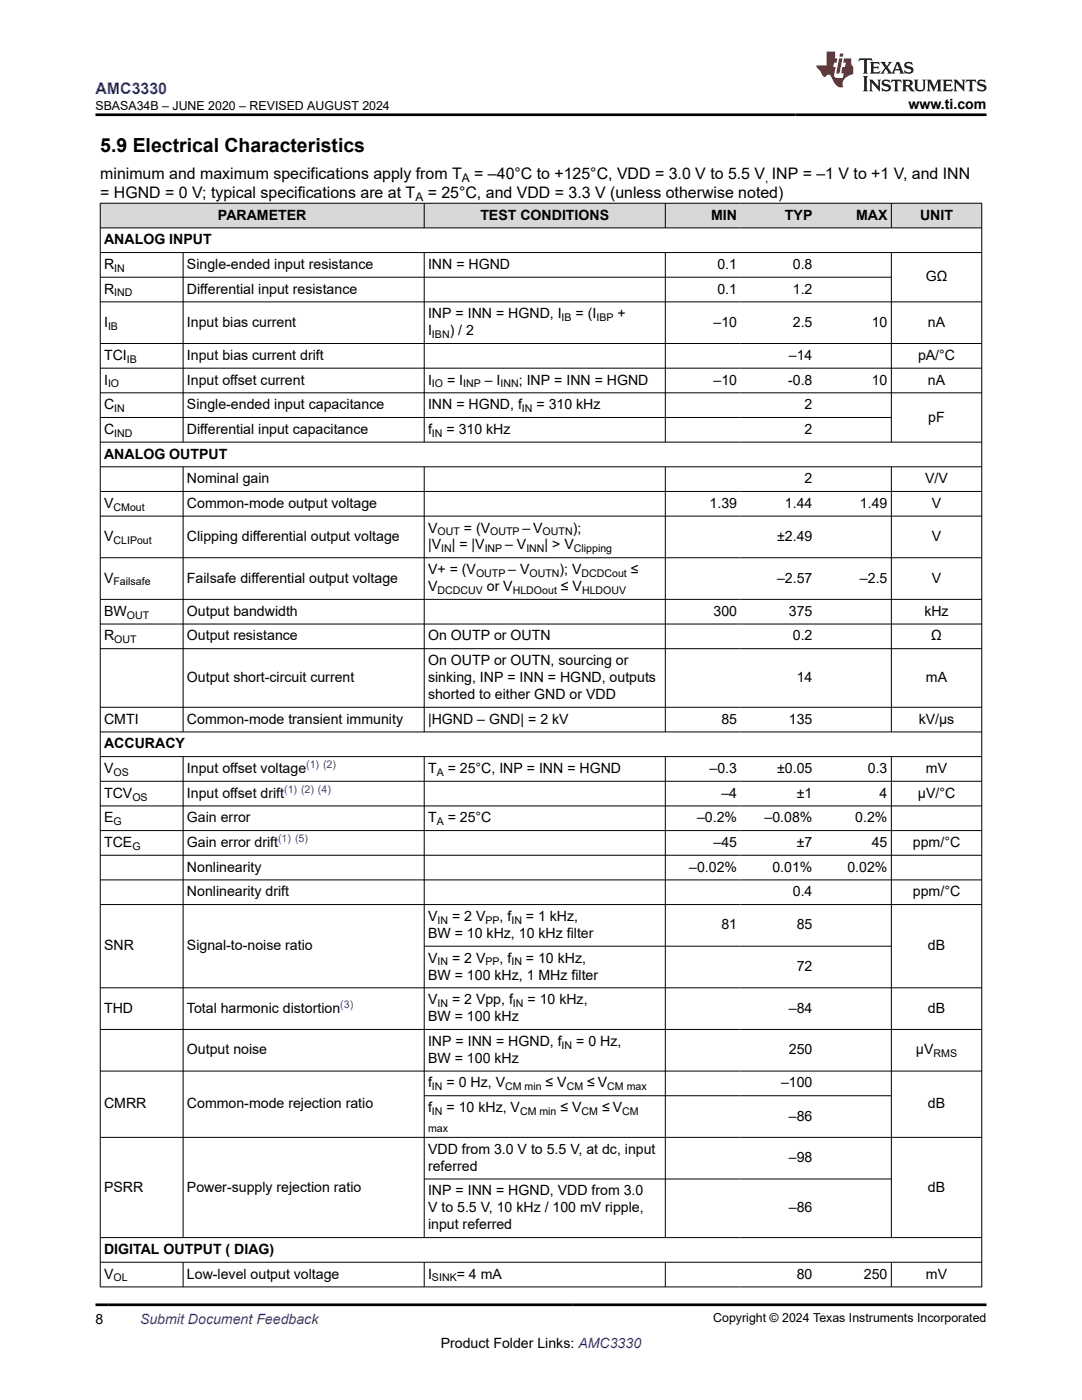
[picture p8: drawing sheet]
<svg xmlns="http://www.w3.org/2000/svg" width="216mm" height="279mm" viewBox="0 0 216 279" stroke-linecap="round" stroke-linejoin="round" font-family="sans-serif">
<defs><g id="words">
<text font-size="3.9" x="20" y="30.3">5.9 Electrical Characteristics</text>
<text font-size="3.2" fill="#00f" x="19" y="18.7">AMC3330</text>
<g font-size="3.2">
<text x="20" y="35.7">minimum and maximum specifications apply from T</text>
<text x="94.6" y="35.7">= –40°C to +125°C, VDD = 3.0 V to 5.5 V INP = –1 V to +1 V, and INN</text>
<text x="20" y="39.5">= HGND = 0 V; typical specifications are at T</text>
<text x="85.3" y="39.5">= 25°C, and VDD = 3.3 V (unless otherwise noted)</text>
</g>
<g font-size="2.8">
<text x="181.3" y="21.8">www.ti.com</text>
<text x="43.5" y="43.8">PARAMETER</text>
<text x="95.8" y="43.8">TEST CONDITIONS</text>
<text x="141.9" y="43.8">MIN</text>
<text x="156.6" y="43.8">TYP</text>
<text x="170.8" y="43.8">MAX</text>
<text x="183.6" y="43.8">UNIT</text>
<text x="20.8" y="48.8">ANALOG INPUT</text>
<text x="20.8" y="53.7">R</text>
<text x="37.3" y="53.7">Single-ended input resistance</text>
<text x="85.4" y="53.7">INN = HGND</text>
<text x="143.2" y="53.7">0.1</text>
<text x="158.2" y="53.7">0.8</text>
<text x="20.8" y="58.6">R</text>
<text x="37.3" y="58.6">Differential input resistance</text>
<text x="143.2" y="58.6">0.1</text>
<text x="158.2" y="58.6">1.2</text>
<text x="184.7" y="56.1">GΩ</text>
<text x="20.8" y="65.2">I</text>
<text x="37.3" y="65.2">Input bias current</text>
<text x="85.4" y="63.5">INP = INN = HGND, I</text>
<text x="114.9" y="63.5">= (I</text>
<text x="123.2" y="63.5">+</text>
<text x="142.4" y="65.2">–10</text>
<text x="158.2" y="65.2">2.5</text>
<text x="174" y="65.2">10</text>
<text x="185.2" y="65.2">nA</text>
<text x="20.8" y="71.8">TCI</text>
<text x="37.3" y="71.8">Input bias current drift</text>
<text x="85.4" y="66.9">I</text>
<text x="89.7" y="66.9">) / 2</text>
<text x="157.4" y="71.8">–14</text>
<text x="183.2" y="71.8">pA/°C</text>
<text x="20.8" y="76.7">I</text>
<text x="37.3" y="76.7">Input offset current</text>
<text x="85.4" y="76.7">I</text>
<text x="89.2" y="76.7">= I</text>
<text x="96.7" y="76.7">– I</text>
<text x="103.5" y="76.7">; INP = INN = HGND</text>
<text x="142.4" y="76.7">–10</text>
<text x="157.3" y="76.7">-0.8</text>
<text x="174" y="76.7">10</text>
<text x="185.2" y="76.7">nA</text>
<text x="20.8" y="81.7">C</text>
<text x="37.3" y="81.7">Single-ended input capacitance</text>
<text x="85.4" y="81.7">INN = HGND, f</text>
<text x="107.1" y="81.7">= 310 kHz</text>
<text x="160.5" y="81.7">2</text>
<text x="20.8" y="86.6">C</text>
<text x="37.3" y="86.6">Differential input capacitance</text>
<text x="85.4" y="86.6">f</text>
<text x="89.1" y="86.6">= 310 kHz</text>
<text x="160.5" y="86.6">2</text>
<text x="185.2" y="84.1">pF</text>
<text x="20.8" y="91.5">ANALOG OUTPUT</text>
<text x="20.8" y="101.4">V</text>
<text x="37.3" y="96.4">Nominal gain</text>
<text x="37.3" y="101.4">Common-mode output voltage</text>
<text x="141.6" y="101.4">1.39</text>
<text x="156.6" y="101.4">1.44</text>
<text x="160.5" y="96.4">2</text>
<text x="171.6" y="101.4">1.49</text>
<text x="184.6" y="96.4">V/V</text>
<text x="185.9" y="101.4">V</text>
<text x="20.8" y="108">V</text>
<text x="37.3" y="108">Clipping differential output voltage</text>
<text x="85.4" y="106.3">V</text>
<text x="92.5" y="106.3">= (V</text>
<text x="104.2" y="106.3">– V</text>
<text x="114.3" y="106.3">);</text>
<text x="155.1" y="108">±2.49</text>
<text x="185.9" y="108">V</text>
<text x="85.4" y="109.7">|V</text>
<text x="90.1" y="109.7">| = |V</text>
<text x="100.8" y="109.7">– V</text>
<text x="108.7" y="109.7">| &gt; V</text>
<text x="20.8" y="116.3">V</text>
<text x="37.3" y="116.3">Failsafe differential output voltage</text>
<text x="85.4" y="114.6">V+ = (V</text>
<text x="85.4" y="118">V</text>
<text x="97.1" y="118">or V</text>
<text x="101.4" y="114.6">– V</text>
<text x="111.6" y="114.6">); V</text>
<text x="111.9" y="118">≤ V</text>
<text x="125.9" y="114.6">≤</text>
<text x="155.1" y="116.3">–2.57</text>
<text x="171.6" y="116.3">–2.5</text>
<text x="185.9" y="116.3">V</text>
<text x="20.8" y="122.9">BW</text>
<text x="37.3" y="122.9">Output bandwidth</text>
<text x="142.4" y="122.9">300</text>
<text x="157.4" y="122.9">375</text>
<text x="184.4" y="122.9">kHz</text>
<text x="20.8" y="127.8">R</text>
<text x="37.3" y="127.8">Output resistance</text>
<text x="85.4" y="127.8">On OUTP or OUTN</text>
<text x="158.2" y="127.8">0.2</text>
<text x="185.8" y="127.8">Ω</text>
<text x="37.3" y="136.1">Output short-circuit current</text>
<text x="85.4" y="132.7">On OUTP or OUTN, sourcing or</text>
<text x="85.4" y="136.1">sinking, INP = INN = HGND, outputs</text>
<text x="159" y="136.1">14</text>
<text x="184.8" y="136.1">mA</text>
<text x="85.4" y="139.5">shorted to either GND or VDD</text>
<text x="20.8" y="144.4">CMTI</text>
<text x="20.8" y="149.4">ACCURACY</text>
<text x="37.3" y="144.4">Common-mode transient immunity</text>
<text x="85.4" y="144.4">|HGND – GND| = 2 kV</text>
<text x="143.9" y="144.4">85</text>
<text x="157.4" y="144.4">135</text>
<text x="183.3" y="144.4">kV/µs</text>
<text x="20.8" y="154.3">V</text>
<text x="37.3" y="154.3">Input offset voltage</text>
<text x="85.4" y="154.3">T</text>
<text x="89.3" y="154.3">= 25°C, INP = INN = HGND</text>
<text x="141.6" y="154.3">–0.3</text>
<text x="155.1" y="154.3">±0.05</text>
<text x="173.2" y="154.3">0.3</text>
<text x="184.8" y="154.3">mV</text>
<text x="20.8" y="159.2">TCV</text>
<text x="37.3" y="159.2">Input offset drift</text>
<text x="143.9" y="159.2">–4</text>
<text x="159" y="159.2">±1</text>
<text x="175.5" y="159.2">4</text>
<text x="183.2" y="159.2">µV/°C</text>
<text x="20.8" y="164.1">E</text>
<text x="37.3" y="164.1">Gain error</text>
<text x="85.4" y="164.1">T</text>
<text x="89.3" y="164.1">= 25°C</text>
<text x="139.1" y="164.1">–0.2%</text>
<text x="152.5" y="164.1">–0.08%</text>
<text x="170.7" y="164.1">0.2%</text>
<text x="20.8" y="169">TCE</text>
<text x="37.3" y="169">Gain error drift</text>
<text x="37.3" y="174">Nonlinearity</text>
<text x="137.5" y="174">–0.02%</text>
<text x="142.4" y="169">–45</text>
<text x="154.1" y="174">0.01%</text>
<text x="159" y="169">±7</text>
<text x="169.1" y="174">0.02%</text>
<text x="174" y="169">45</text>
<text x="182.2" y="169">ppm/°C</text>
<text x="37.3" y="178.9">Nonlinearity drift</text>
<text x="158.2" y="178.9">0.4</text>
<text x="182.2" y="178.9">ppm/°C</text>
<text x="85.4" y="183.8">V</text>
<text x="90.2" y="183.8">= 2 V</text>
<text x="99.7" y="183.8">, f</text>
<text x="104.9" y="183.8">= 1 kHz,</text>
<text x="143.9" y="185.5">81</text>
<text x="159" y="185.5">85</text>
<text x="20.8" y="189.6">SNR</text>
<text x="37.3" y="189.6">Signal-to-noise ratio</text>
<text x="85.4" y="187.2">BW = 10 kHz, 10 kHz filter</text>
<text x="185.2" y="189.6">dB</text>
<text x="85.4" y="195.5">BW = 100 kHz, 1 MHz filter</text>
<text x="85.4" y="192.1">V</text>
<text x="90.2" y="192.1">= 2 V</text>
<text x="99.7" y="192.1">, f</text>
<text x="104.9" y="192.1">= 10 kHz,</text>
<text x="159" y="193.8">72</text>
<text x="20.8" y="202.1">THD</text>
<text x="37.3" y="202.1">Total harmonic distortion</text>
<text x="85.4" y="200.4">V</text>
<text x="85.4" y="203.8">BW = 100 kHz</text>
<text x="90.2" y="200.4">= 2 Vpp, f</text>
<text x="105.3" y="200.4">= 10 kHz,</text>
<text x="157.4" y="202.1">–84</text>
<text x="185.2" y="202.1">dB</text>
<text x="85.4" y="208.7">INP = INN = HGND, f</text>
<text x="115" y="208.7">= 0 Hz,</text>
<text x="37.3" y="210.4">Output noise</text>
<text x="85.4" y="212.1">BW = 100 kHz</text>
<text x="157.4" y="210.4">250</text>
<text x="182.8" y="210.4">µV</text>
<text x="20.8" y="221.2">CMRR</text>
<text x="37.3" y="221.2">Common-mode rejection ratio</text>
<text x="85.4" y="217">f</text>
<text x="85.4" y="222">f</text>
<text x="89.1" y="217">= 0 Hz, V</text>
<text x="89.1" y="222">= 10 kHz, V</text>
<text x="108.9" y="217">≤ V</text>
<text x="111.8" y="222">≤ V</text>
<text x="117.2" y="217">≤ V</text>
<text x="120.1" y="222">≤ V</text>
<text x="155.8" y="217">–100</text>
<text x="185.2" y="221.2">dB</text>
<text x="157.4" y="223.6">–86</text>
<text x="85.4" y="230.3">VDD from 3.0 V to 5.5 V, at dc, input</text>
<text x="85.4" y="233.6">referred</text>
<text x="157.4" y="232">–98</text>
<text x="20.8" y="237.8">PSRR</text>
<text x="37.3" y="237.8">Power-supply rejection ratio</text>
<text x="85.4" y="238.6">INP = INN = HGND, VDD from 3.0</text>
<text x="185.2" y="237.8">dB</text>
<text x="85.4" y="242">V to 5.5 V, 10 kHz / 100 mV ripple,</text>
<text x="85.4" y="245.3">input referred</text>
<text x="157.4" y="242">–86</text>
<text x="20.8" y="250.3">DIGITAL OUTPUT ( DIAG)</text>
<text x="20.8" y="255.2">V</text>
<text x="37.3" y="255.2">Low-level output voltage</text>
<text x="85.4" y="255.2">I</text>
<text x="91.1" y="255.2">= 4 mA</text>
<text x="159" y="255.2">80</text>
<text x="172.4" y="255.2">250</text>
<text x="184.8" y="255.2">mV</text>
<text x="19" y="264.2">8</text>
<text x="87.9" y="269">Product Folder Links: AMC3330</text>
</g>
<text font-size="2.8" fill="#00f" x="27.9" y="264.2">Submit Document Feedback</text>
<g font-size="2.5">
<text x="19" y="21.9">SBASA34B – JUNE 2020 – REVISED AUGUST 2024</text>
<text x="142.3" y="263.9">Copyright © 2024 Texas Instruments Incorporated</text>
</g>
<g font-size="2.4">
<text x="82.9" y="40.1">A</text>
<text x="92.2" y="36.3">A</text>
<text x="152.7" y="36.3">,</text>
</g>
<g font-size="2.1">
<text x="22.8" y="54.2">IN</text>
<text x="22.8" y="59.2">IND</text>
<text x="21.6" y="65.8">IB</text>
<text x="112.1" y="64.1">IB</text>
<text x="119" y="64.1">IBP</text>
<text x="86.2" y="67.5">IBN</text>
<text x="21.6" y="77.3">IO</text>
<text x="25.3" y="72.4">IB</text>
<text x="86.2" y="77.3">IO</text>
<text x="92.4" y="77.3">INP</text>
<text x="99.9" y="77.3">INN</text>
<text x="22.8" y="82.2">IN</text>
<text x="104.2" y="82.2">IN</text>
<text x="22.8" y="87.2">IND</text>
<text x="86.2" y="87.2">IN</text>
<text x="22.6" y="101.9">CMout</text>
<text x="87.3" y="106.8">OUT</text>
<text x="97.8" y="106.8">OUTP</text>
<text x="108.3" y="106.8">OUTN</text>
<text x="22.6" y="108.5">CLIPout</text>
<text x="88" y="110.2">IN</text>
<text x="96.7" y="110.2">INP</text>
<text x="105" y="110.2">INN</text>
<text x="114.5" y="110.2">Clipping</text>
<text x="22.6" y="116.8">Failsafe</text>
<text x="87.3" y="118.5">DCDCUV</text>
<text x="95" y="115.1">OUTP</text>
<text x="102.3" y="118.5">HLDOout</text>
<text x="105.6" y="115.1">OUTN</text>
<text x="116" y="115.1">DCDCout</text>
<text x="116.1" y="118.5">HLDOUV</text>
<text x="25.3" y="123.5">OUT</text>
<text x="22.8" y="128.4">OUT</text>
<text x="22.6" y="154.8">OS</text>
<text x="87.1" y="154.8">A</text>
<text x="26.4" y="159.8">OS</text>
<text x="22.6" y="164.7">G</text>
<text x="87.1" y="164.7">A</text>
<text x="26.4" y="169.6">G</text>
<text x="87.3" y="184.4">IN</text>
<text x="96.9" y="184.4">PP</text>
<text x="102" y="184.4">IN</text>
<text x="87.3" y="192.7">IN</text>
<text x="96.9" y="192.7">PP</text>
<text x="102" y="192.7">IN</text>
<text x="87.3" y="201">IN</text>
<text x="102.4" y="201">IN</text>
<text x="112.1" y="209.3">IN</text>
<text x="186.3" y="211">RMS</text>
<text x="86.2" y="217.6">IN</text>
<text x="100.8" y="217.6">CM min</text>
<text x="113.1" y="217.6">CM</text>
<text x="121.2" y="217.6">CM max</text>
<text x="85.4" y="225.9">max</text>
<text x="86.2" y="222.5">IN</text>
<text x="103.8" y="222.5">CM min</text>
<text x="116.1" y="222.5">CM</text>
<text x="124.1" y="222.5">CM</text>
<text x="22.6" y="255.7">OL</text>
<text x="86.2" y="255.7">SINK</text>
</g>
<g font-size="2.1" fill="#00f">
<text x="61.1" y="153.3">(1) (2)</text>
<text x="56.7" y="158.3">(1) (2) (4)</text>
<text x="55.5" y="168.1">(1) (5)</text>
<text x="67.9" y="201.2">(3)</text>
</g>
</g></defs>
<g fill="#d8d8d8">
<path d="M20 40.6h175.9v4.9h-175.9z" fill-rule="evenodd"/>
<path d="M20.1 40.6h64.5v4.8h-64.5z" fill-rule="evenodd"/>
<path d="M84.7 40.6h48v4.8h-48z" fill-rule="evenodd"/>
<path d="M132.8 40.6h15v4.8h-15z" fill-rule="evenodd"/>
<path d="M147.8 40.6h15v4.8h-15z" fill-rule="evenodd"/>
<path d="M162.8 40.6h15v4.8h-15z" fill-rule="evenodd"/>
<path d="M177.9 40.6h17.9v4.8h-17.9z" fill-rule="evenodd"/>
</g>
<g fill="none" stroke="#000" stroke-width=".2">
<path d="M19.9 40.6h176.1M19.9 45.5h176.1M19.9 50.4h176.1M19.9 55.3h158M20 40.5v216.4M36.5 50.4v37.9M84.6 40.5v5M84.6 50.4v37.9M132.8 40.5v5M132.8 50.4v37.9M177.9 40.5v5M177.9 50.4v37.9"/>
<path d="M195.9 40.5v216.4M19.9 68.6h176.1M19.9 73.5h176.1M19.9 78.4h176.1M196 60.2h-176.1M19.9 83.3h158M19.9 93.2h176.1M19.9 98.1h176.1M36.5 93.2v52.9M84.6 93.2v52.9M132.8 93.2v52.9M177.9 93.2v52.9"/>
<path d="M196 88.2h-176.1M19.9 103h176.1M19.9 111.3h176.1M19.9 119.6h176.1M19.9 124.5h176.1M19.9 129.5h176.1M19.9 141.2h176.1M19.9 146.1h176.1M19.9 151h176.1M19.9 155.9h176.1M36.5 151v96.1M84.6 151v96.1"/>
<path d="M132.8 151v96.1M177.9 151v96.1M19.9 160.8h176.1M19.9 165.8h176.1M19.9 170.7h176.1M19.9 175.6h176.1M19.9 180.5h176.1M19.9 197.1h176.1M84.6 188.8h93.3M19.9 205.4h176.1M19.9 213.8h176.1M84.6 218.7h93.3"/>
<path d="M19.9 227h176.1M84.6 235.3h93.3M19.9 247h176.1M19.9 251.9h176.1M19.9 256.8h176.1M36.5 251.9v5M84.6 251.9v5M132.8 251.9v5M177.9 251.9v5"/>
</g>
<path d="M171.5 11.6l-.2 .6 .5-.2h.6v.1v2.2l-.2 .4h1l-.2-.4v-2.2v-.1h.5l.6 .2-.2-.6zM173.6 12.4l.2 .3v1.6l-.2 .4h1.9l.1-.6a1.08 1.08 0 0 1-1.3 .2v-.7h.6l.4 .2v-.7l-.4 .2h-.6v-.5l.2-.2a1 1 0 0 1 1 .3l-.1-.5zM175.7 12.4l.9 1.1-1 1.2h.9l-.2-.2 .5-.8 .4 .8-.2 .2h1.6l-.2-.2 .2-.5h.9l.1 .5-.1 .2h.9l-.2-.4-.8-1.9h-.5l-.9 2.1-.9-1.1 .9-1h-.8l.2 .2-.4 .6-.4-.6 .2-.2zM179 12.8l.4 1h-.7zM180.7 12.5a.65 .65 0 0 0-.2 .7 .65 .65 0 0 0 .6 .5l.6 .1 .1 .3a.79 .79 0 0 1-.7 .4 .79 .79 0 0 1-.7-.5l.1 .7 .2-.1a.93 .93 0 0 0 1.1 0 .93 .93 0 0 0 .4-.9 1.46 1.46 0 0 0-1.2-.6l-.1-.3a1.09 1.09 0 0 1 1.2 .2l-.2-.6-.1 .1-.5-.2zM172.2 15.2l.2 .4v2.2l-.2 .4h1l-.2-.4v-2.2l.2-.4zM173.4 15.9l.2 .4v1.5l-.2 .4h.8l-.3-.4 .1-1.3 1.6 1.8v-2l.2-.4h-.7l.1 .2 .1 1.1-1.2-1.3zM176.2 16a.65 .65 0 0 0-.2 .8 .65 .65 0 0 0 .6 .4l.6 .2 .1 .2a.79 .79 0 0 1-.7 .4 .79 .79 0 0 1-.7-.5l.1 .7 .2-.1a.93 .93 0 0 0 1.1 .1 .93 .93 0 0 0 .4-1 1.46 1.46 0 0 0-1.2-.5l-.1-.4a1.09 1.09 0 0 1 1.2 .2l-.1-.6-.2 .1-.5-.1zM177.9 15.9l-.1 .6a.63 .63 0 0 1 .8-.3v1.6l-.3 .4h1l-.2-.4v-1.6a.66 .66 0 0 1 .8 .3l-.1-.6zM180 15.9l.2 .4v1.5l-.2 .4h1l-.2-.2-.1-.7h.5l.1 .2a.79 .79 0 0 0 1.2 .6l-1-.9a.61 .61 0 0 0 .6-.6 .61 .61 0 0 0-.5-.7zM180.8 16.2h.1a.47 .47 0 0 1 .5 .1 .47 .47 0 0 1 .1 .5l-.1 .1-.7 .1zM182.3 15.9l.2 .2a2.27 2.27 0 0 0 .4 2 1.04 1.04 0 0 0 1.7-.7v-1.3l.2-.2h-.8l.2 .4v1.1a.6 .6 0 0 1-.6 .6 .6 .6 0 0 1-.6-.6v-1.1l.3-.4zM184.9 15.9l.2 .4v1.5l-.2 .4h.8l-.3-.4v-1.4l.9 1.9 .9-1.9v1.4l-.3 .4h1l-.2-.4v-1.5l.2-.4h-.8l-.7 1.5-.6-1.5zM188.1 15.9l.2 .4v1.5l-.2 .4h1.9l.1-.6a1.09 1.09 0 0 1-1.3 .2v-.7h.6l.4 .2v-.6l-.4 .2h-.6v-.6l.2-.1a1.01 1.01 0 0 1 1 .3l-.1-.6zM190.2 15.9l.3 .4v1.5l-.3 .4h.8l-.2-.4v-1.3l1.6 1.8v-2l.2-.4h-.7l.2 .2v1.1l-1.2-1.3zM192.8 15.9l-.1 .6a.63 .63 0 0 1 .8-.3v1.6l-.3 .4h1l-.2-.4v-1.6a.66 .66 0 0 1 .8 .3l-.1-.6zM195.2 16a.65 .65 0 0 0-.2 .8 .65 .65 0 0 0 .6 .4l.6 .2 .2 .2a.79 .79 0 0 1-.7 .4 .79 .79 0 0 1-.7-.5l.1 .7 .2-.1a.93 .93 0 0 0 1 .1 .93 .93 0 0 0 .5-1 1.46 1.46 0 0 0-1.3-.5v-.4a1.09 1.09 0 0 1 1.2 .2l-.2-.6-.2 .1-.5-.1z" fill="#231f20"/>
<path d="M164.9 10.3v2.7h-2l.1 .4 .8 1a.95 .95 0 0 0 1 .9 .59 .59 0 0 1 .5-.4 .59 .59 0 0 1 .5 .3l.4 .8a1.59 1.59 0 0 0 2.1 1.4 1.61 1.61 0 0 1 1-2.3l1-.3-.1-1.5a1.59 1.59 0 0 1-.3-1.7h-1.5l-.2 .9h.6l-.2 .9h-.5l-.2 .9v.3l.4 .1-.1 .9h-.7a.73 .73 0 0 1-1-.7l.3-1.5h-.5l.1-.9h.5l.2-.9h-.5v-1.3zM167.4 11.6l-.6 3.1h.7l.6-3.1zM167.6 10.7l-.1 .6h.7l.1-.6z" fill="#ed1c24"/>
<path d="M19 22.9h177.8M19 260.4h177.8" fill="none" stroke="#000" stroke-width=".53"/>
<use href="#words"/>
</svg>
